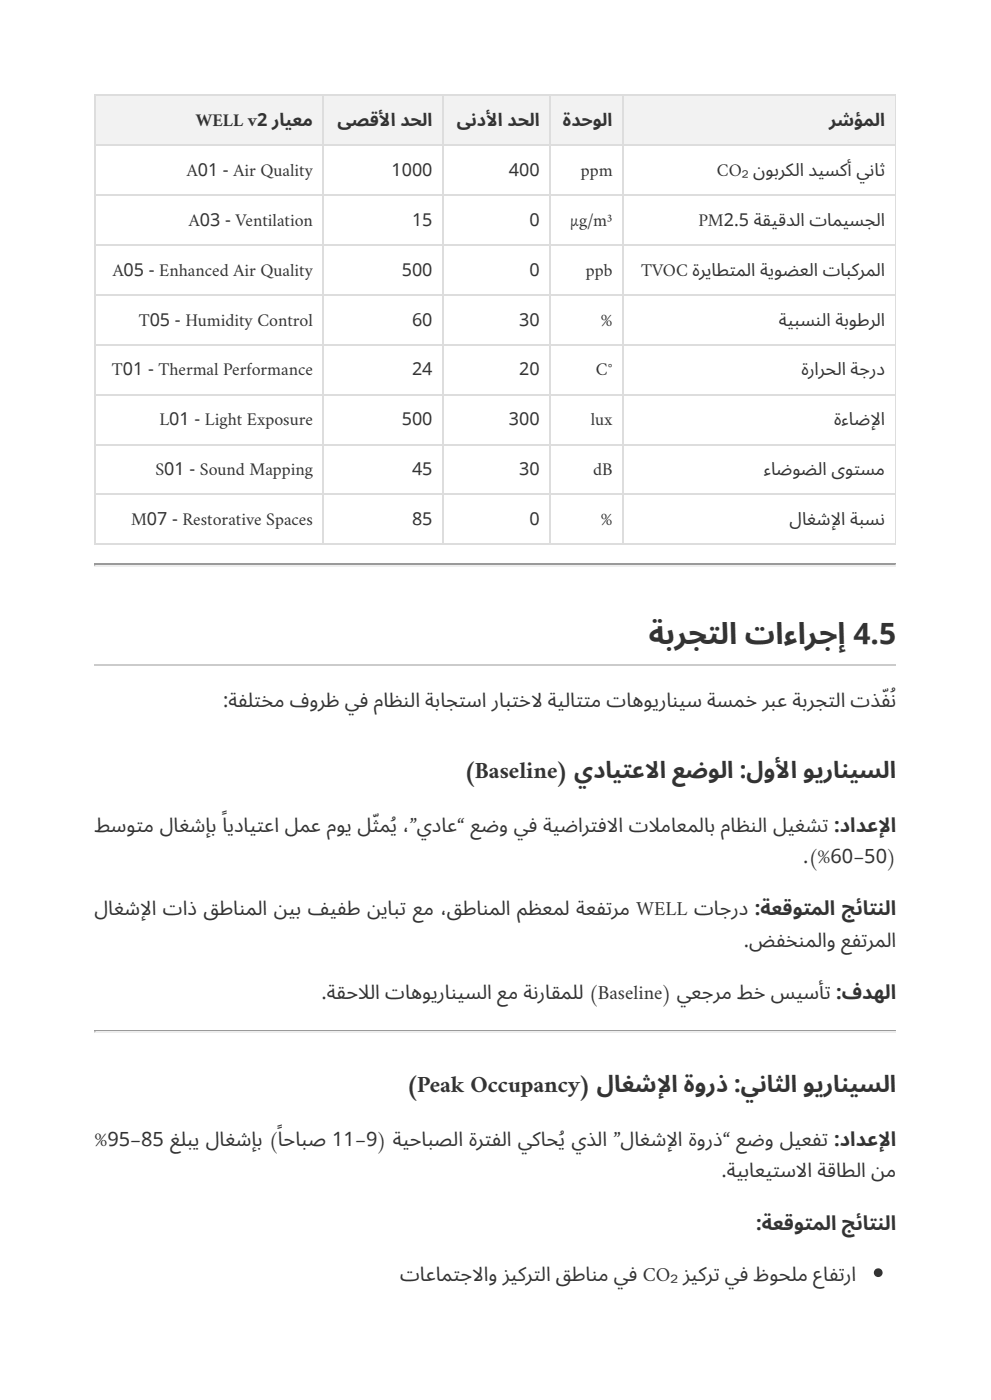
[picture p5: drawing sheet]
<svg xmlns="http://www.w3.org/2000/svg" width="210mm" height="297mm" viewBox="0 0 210 297" stroke-linecap="round" stroke-linejoin="round" font-family="sans-serif">
<defs><g id="words">
<text font-size="6.3" fill="#333" x="137.6" y="136.5">ةبرجتلا تاءارجإ 4.5</text>
<g font-size="5" fill="#333">
<text x="98.5" y="165.1">)Baseline) يدايتعال ا عضولا :لوأل ا ويرانيسلا</text>
<text x="86.2" y="231.8">)Peak Occupancy) لاغشإل ا ةورذ :يناثلا ويرانيسلا</text>
</g>
<g font-size="4.2" fill="#333">
<text x="47.3" y="150">:ةفلتخم فورظ يف ماظنلا ةباجتسا رابتخال ةيلاتتم تاهويرانيس ةسمخ ربع ةبرجتلا تذّف ُن</text>
<text x="20" y="176.5">طسوتم لاغشإب يدايتعا لمع موي لّثمُي ،“يداع” عضو يف ةيضارتفال ا تال ماعملاب ماظنلا ليغشت :دادعإل ا</text>
<text x="47" y="175.4">ًا</text>
<text x="170.3" y="183.1">.) %60–50(</text>
<text x="20" y="194.2">لاغشإل ا تاذ قطانملا نيب فيفط نيابت عم ،قطانملا مظعمل ةعفترم WELL تاجرد :ةعقوتملا جئاتنلا</text>
<text x="157.8" y="200.8">.ضفخنملاو عفترملا</text>
<text x="68.2" y="211.9">.ةقحال لا تاهويرانيسلا عم ةنراقملل ) Baseline) يعجرم طخ سيسأت :فدهلا</text>
<text x="20" y="243.1">%95–85 غلبي لاغشإب ( حابص 11–9) ةيحابصلا ةرتفلا يكاحُي يذلا “لاغشإل ا ةورذ” عضو ليعفت :دادعإل ا</text>
<text x="58.7" y="242.1">ًا</text>
<text x="153" y="249.8">.ةيباعيتسال ا ةقاطلا نم</text>
<text x="160.4" y="260.9">:ةعقوتملا جئاتنلا</text>
<text x="84.9" y="271.7">تاعامتجال او زيكرتلا قطانم يف CO₂ زيكرت يف ظوحلم عافترا</text>
</g>
<g font-size="3.8" fill="#333">
<text x="41.5" y="26.7">WELL v2 رايعم</text>
<text x="71.6" y="26.7">ىصقأل ا دحلا</text>
<text x="96.9" y="26.7">ىندأل ا دحلا</text>
<text x="119.4" y="26.7">ةدحولا</text>
<text x="175.9" y="26.7">رشؤملا</text>
<text x="39.6" y="37.3">A01 - Air Quality</text>
<text x="83" y="37.3">1000</text>
<text x="108" y="37.3">400</text>
<text x="123.2" y="37.3">ppm</text>
<text x="152.1" y="37.3">CO₂ نوبركلا ديسكأ يناث</text>
<text x="40.1" y="47.9">A03 - Ventilation</text>
<text x="87.4" y="47.9">15</text>
<text x="112.3" y="47.9">0</text>
<text x="120.9" y="47.9">µg/m³</text>
<text x="148.2" y="47.9">PM2.5 ةقيقدلا تاميسجلا</text>
<text x="23.9" y="58.5">A05 - Enhanced Air Quality</text>
<text x="85.2" y="58.5">500</text>
<text x="112.3" y="58.5">0</text>
<text x="124.3" y="58.5">ppb</text>
<text x="136" y="58.5">TVOC ةرياطتملا ةيوضعلا تابكرملا</text>
<text x="29.4" y="69.1">T05 - Humidity Control</text>
<text x="87.4" y="69.1">60</text>
<text x="110.1" y="69.1">30</text>
<text x="127.5" y="69.1">%</text>
<text x="165.2" y="69.1">ةيبسنلا ةبوطرلا</text>
<text x="23.7" y="79.6">T01 - Thermal Performance</text>
<text x="87.4" y="79.6">24</text>
<text x="110.1" y="79.6">20</text>
<text x="126.4" y="79.6">C°</text>
<text x="170" y="79.6">ةرارحلا ةجرد</text>
<text x="33.8" y="90.2">L01 - Light Exposure</text>
<text x="85.2" y="90.2">500</text>
<text x="108" y="90.2">300</text>
<text x="125.3" y="90.2">lux</text>
<text x="177" y="90.2">ةءاضإل ا</text>
<text x="33" y="100.8">S01 - Sound Mapping</text>
<text x="87.4" y="100.8">45</text>
<text x="110.1" y="100.8">30</text>
<text x="125.8" y="100.8">dB</text>
<text x="162" y="100.8">ءاضوضلا ىوتسم</text>
<text x="27.8" y="111.4">M07 - Restorative Spaces</text>
<text x="87.4" y="111.4">85</text>
<text x="112.3" y="111.4">0</text>
<text x="127.5" y="111.4">%</text>
<text x="167.5" y="111.4">لاغشإل ا ةبسن</text>
</g>
</g></defs>
<g fill="#f2f2f2">
<path d="M132.2 20.4h57.9v10.6h-57.9z"/>
<path d="M116.9 20.4h15.3v10.6h-15.3z"/>
<path d="M94.1 20.4h22.8v10.6h-22.8z"/>
<path d="M68.7 20.4h25.4v10.6h-25.4z"/>
<path d="M20.3 20.4h48.4v10.6h-48.4z"/>
</g>
<path d="M190 20.1v95.5" fill="none" stroke="#ddd" stroke-width=".21"/>
<g fill="none" stroke="#ddd" stroke-width=".26">
<path d="M20 20.2h170.1M20 30.8h170.1M20.1 20.1v95.5M68.6 20.1v95.5M94 20.1v95.5M116.7 20.1v95.5M132.1 20.1v95.5M20 41.4h170.1M20 52h170.1M20 62.6h170.1M20 73.2h170.1M20 83.7h170.1"/>
<path d="M20 94.3h170.1M20 104.9h170.1M20 115.5h170.1"/>
</g>
<path d="M20 119.7h170.1" fill="none" stroke="#9a9a9a" stroke-width=".26"/>
<path d="M20 120h170.1" fill="none" stroke="#eee" stroke-width=".26"/>
<path d="M190.1 119.6v.5h-.2z" fill="#eee"/>
<path d="M20 119.6h.3v.3l-.3 .2z" fill="#9a9a9a"/>
<path d="M20 141.2h170.1" fill="none" stroke="#ccc" stroke-width=".26"/>
<path d="M20 218.7h170.1" fill="none" stroke="#9a9a9a" stroke-width=".26"/>
<path d="M20 218.9h170.1" fill="none" stroke="#eee" stroke-width=".26"/>
<path d="M190.1 218.5v.6h-.2z" fill="#eee"/>
<path d="M20 218.5h.3v.3l-.3 .3z" fill="#9a9a9a"/>
<circle cx="186.3" cy="270" r=".93" fill="#333"/>
<use href="#words"/>
</svg>
